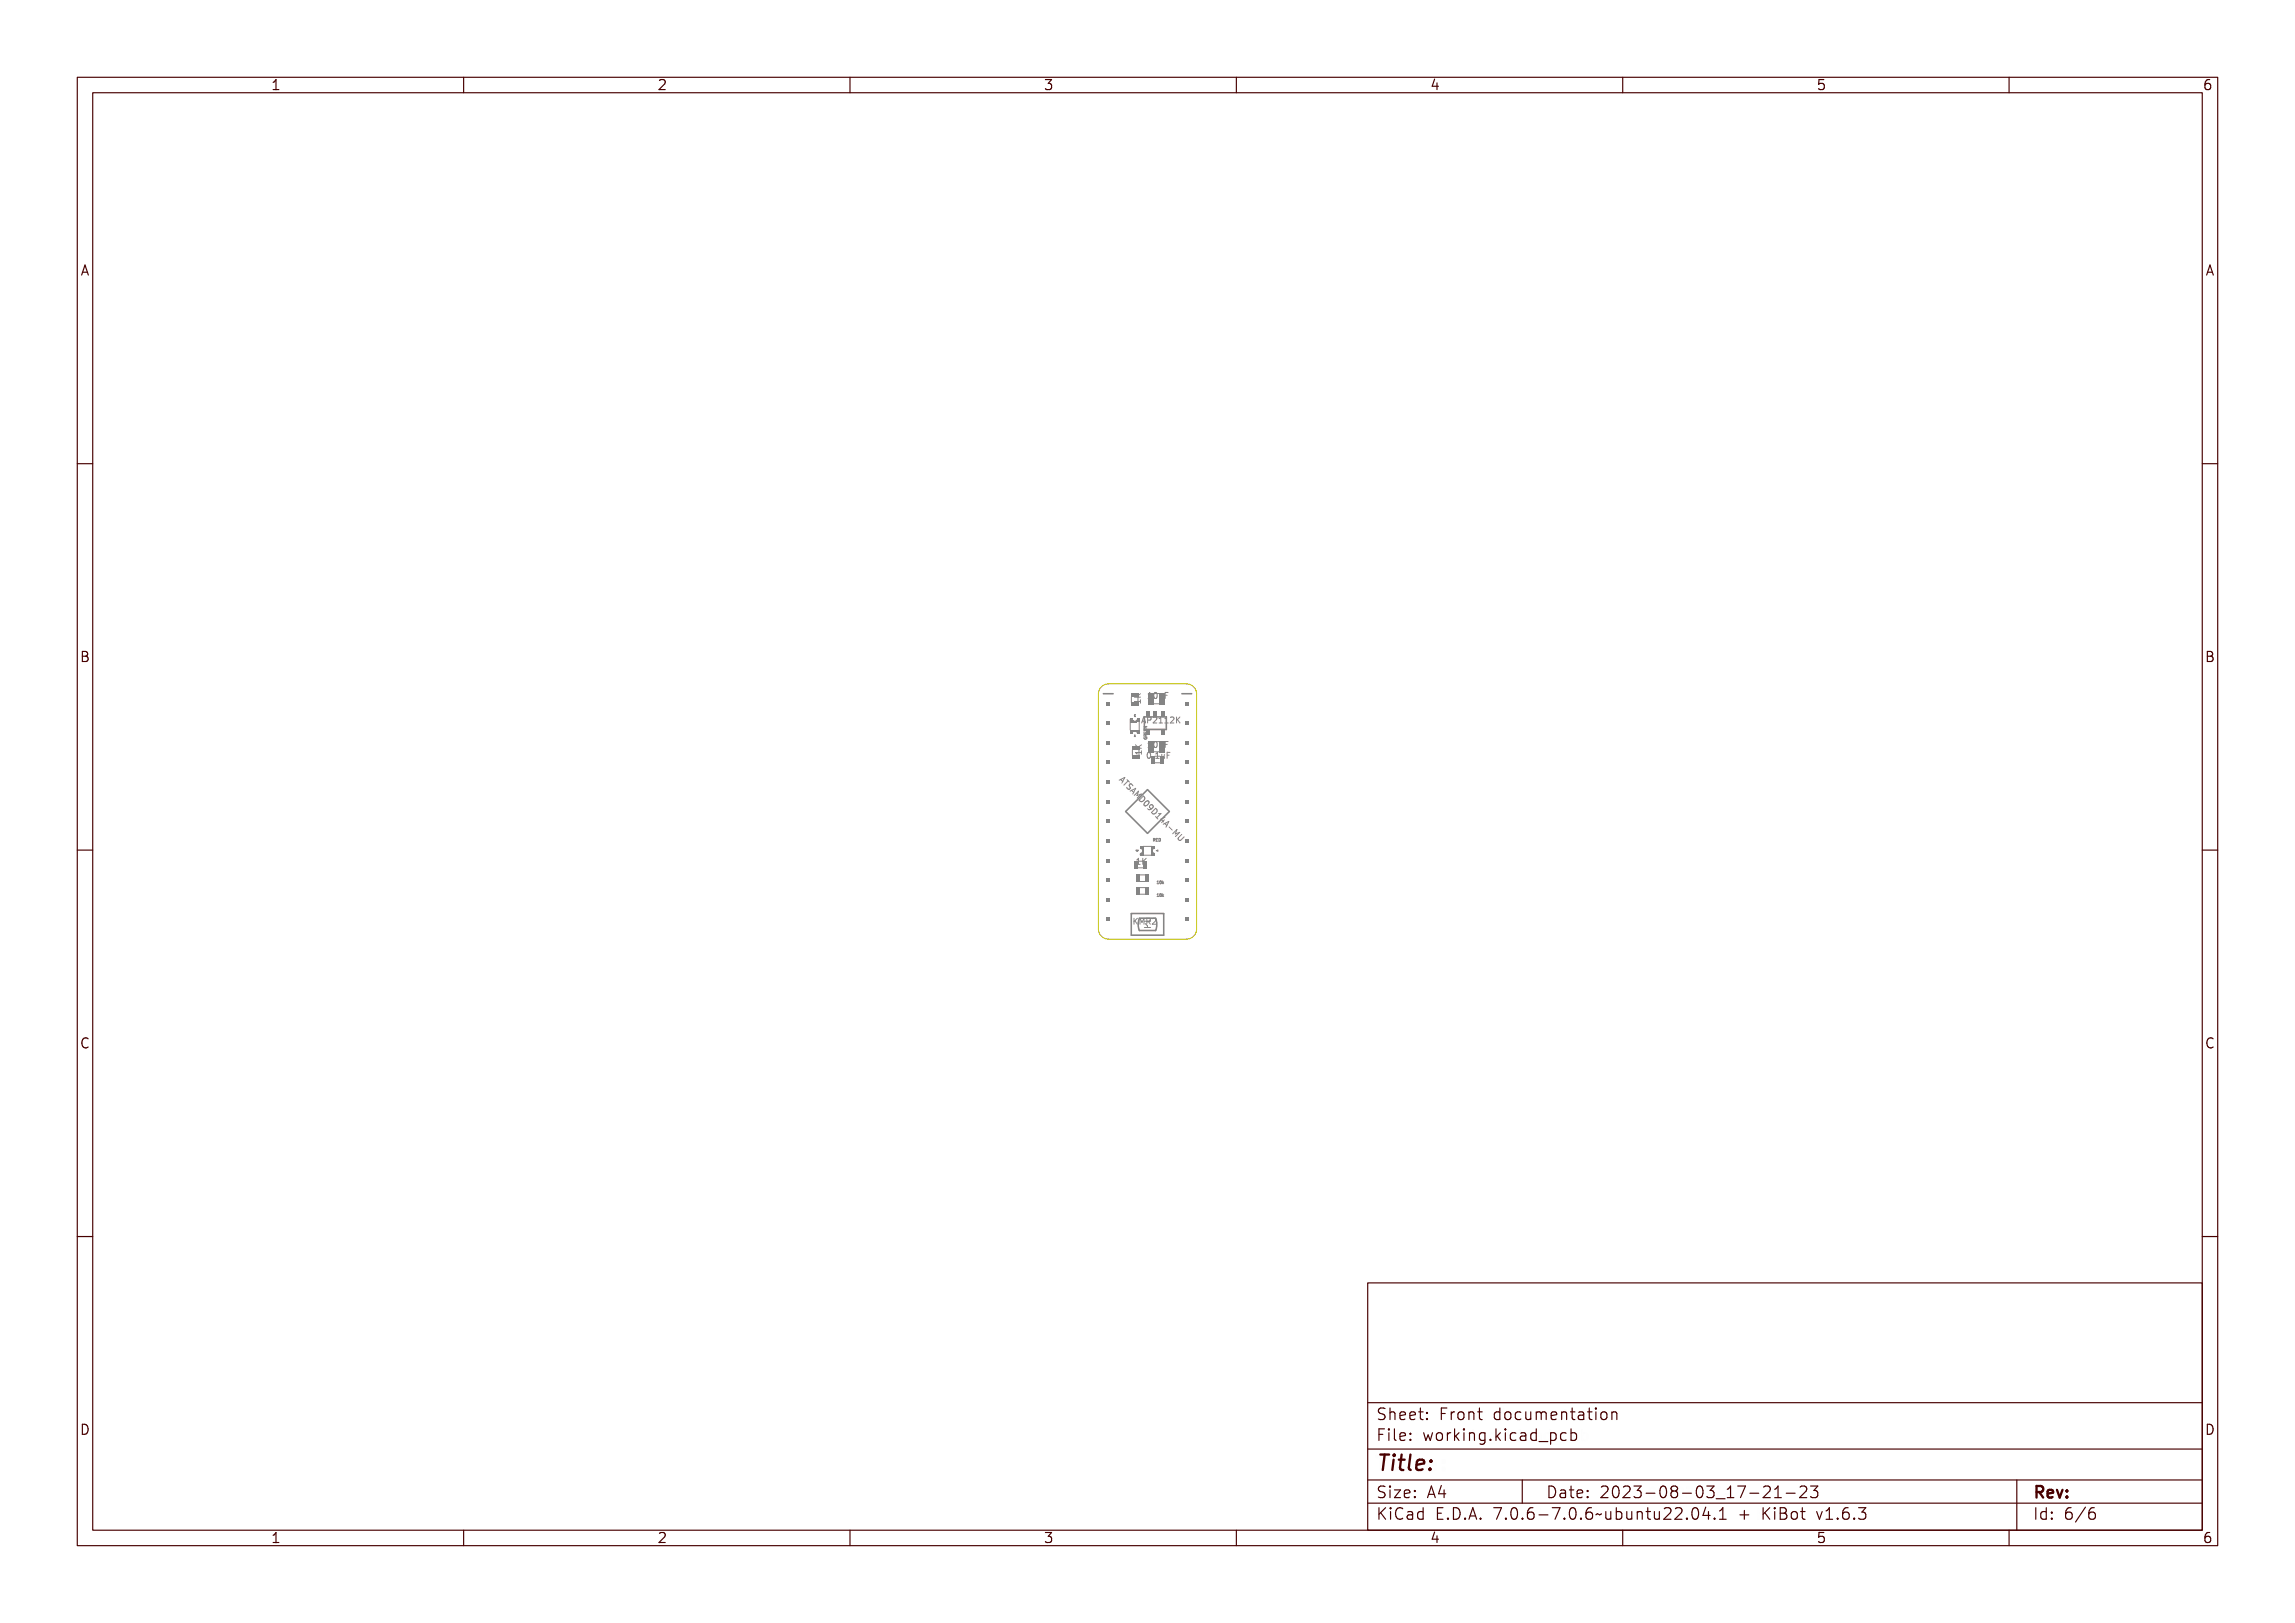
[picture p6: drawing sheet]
<svg xmlns="http://www.w3.org/2000/svg" width="297mm" height="210mm" viewBox="0 0 297 210" stroke-linecap="round" stroke-linejoin="round" font-family="sans-serif">
<defs><g id="words">
<text font-size="2.7" fill="#480000" x="178" y="190.3">Title:</text>
<g font-size="2" fill="#480000">
<text x="178" y="183.7">Sheet: Front documentation</text>
<text x="178" y="186.5">File: working.kicad_pcb</text>
<text x="178" y="193.9">Size: A4</text>
<text x="178" y="196.6">KiCad E.D.A. 7.0.6-7.0.6~ubuntu22.04.1 + KiBot v1.6.3</text>
<text x="200" y="193.9">Date: 2023-08-03_17-21-23</text>
<text x="263" y="196.6">Id: 6/6</text>
<text x="263" y="193.9">Rev:</text>
</g>
<g font-size="1.7" fill="#480000">
<text x="35" y="11.7">1</text>
<text x="85" y="11.7">2</text>
<text x="135" y="11.7">3</text>
<text x="185" y="11.7">4</text>
<text x="235" y="11.7">5</text>
<text x="285" y="11.7">6</text>
<text x="10.5" y="35.7">A</text>
<text x="285.5" y="35.7">A</text>
<text x="10.5" y="85.6">B</text>
<text x="285.5" y="85.6">B</text>
<text x="10.5" y="135.7">C</text>
<text x="285.5" y="135.7">C</text>
<text x="10.5" y="185.6">D</text>
<text x="285.5" y="185.6">D</text>
<text x="35" y="199.7">1</text>
<text x="85" y="199.7">2</text>
<text x="135" y="199.7">3</text>
<text x="185" y="199.7">4</text>
<text x="235" y="199.7">5</text>
<text x="285" y="199.7">6</text>
</g>
<g font-size="1" fill="#848484">
<text x="148.5" y="93.6">AP2112K</text>
<text x="148.8" y="90.4">10uF</text>
<text x="144.7" y="100.9" transform="rotate(45 144.7 100.9)">ATSAMD09D14A-MU</text>
<text x="147.7" y="97.8" transform="rotate(-90 147.7 97.8)">1K</text>
<text x="148.4" y="98.2">0.1uF</text>
<text x="148.8" y="96.8">10uF</text>
<text x="147.3" y="111.9">1K</text>
<text x="147.3" y="119.6">KMR2</text>
</g>
<g font-size=".5" fill="#848484">
<text x="148.4" y="95.7" transform="rotate(-90 148.4 95.7)">GREEN</text>
<text x="149.4" y="108.9">RED</text>
<text x="149.6" y="116.1">10k</text>
<text x="149.6" y="114.4">10k</text>
</g>
<g font-size=".3" fill="#848484">
<text x="146.8" y="92.8">C</text>
<text x="146.8" y="95.4">A</text>
</g>
</g></defs>
<g fill="none" stroke="#848484" stroke-width=".13">
<path d="M146.8 90.2h.8M146.8 89.8l.5 .4M146.9 90.8h.6v-.2h.1v.4h-.1v-.1h-.5v.1h-.1zM146.9 89.9l.3 .3 .4-.3v.1l-.4 .3 .4 .1v.1h-.7v-.1h.3l-.3-.4zM147.6 90.5v.5M147.6 90.8h-.8l.2 .2M147.6 89.8l-.5 .3M147.7 93.5l.3-.7 .3 .7M147.8 93.3h.4M148 94h.4l-.4 .2M148.1 94.9v.1h.1v-.1l.1 .1h.1v-.1v.2h-.3zM148.1 94.6v.2h.1v-.2l.1 .2h.1v-.2v.2h-.3z"/>
<path d="M148.1 94.3h.3l-.3 .2h.3h-.3l.3-.2zM148.1 95.5a.12 .12 0 0 0 .1 .2 .14 .14 0 0 0 .2-.2l-.1 .1v-.1h.1a.17 .17 0 0 1-.1 .2 .17 .17 0 0 1-.2-.2zM148.1 95.2l.2 .1 .1-.2-.1 .2 .1 .1h-.3zM148.1 95.2h.1v.2h-.1zM148.6 97.5a.22 .22 0 0 1 .3 0l.1 .3a.31 .31 0 0 1-.3 .4 .45 .45 0 0 1-.1-.7zM148.7 97.5a.31 .31 0 0 1 .2 .3 .31 .31 0 0 1-.2 .3l-.1-.3zM148.8 92.8h.1l.2 .8h-.1v-.2h-.3l-.1 .2h-.1zM148.8 92.9l.1 .4h-.2zM148.9 96h.3v.7h.2v.1h-.5v-.1h.2v-.6h-.2zM148.9 89.7l.3-.1v.7h.2v.1h-.5v-.1h.2v-.6l-.2 .1zM149.2 92.8h.3a.25 .25 0 0 1 .2 .3 .25 .25 0 0 1-.4 .2v.3h-.1zM149.3 98h.1v.2h-.1z"/>
<path d="M149.3 92.9h.2a.14 .14 0 0 1 .1 .2 .14 .14 0 0 1-.1 .1h-.2zM149.6 96.1a.22 .22 0 0 1 .3 0l.1 .3a.31 .31 0 0 1-.3 .4 .45 .45 0 0 1-.1-.7zM149.6 89.7a.22 .22 0 0 1 .3 0l.1 .3a.31 .31 0 0 1-.3 .4 .45 .45 0 0 1-.1-.7zM149.7 96.1a.31 .31 0 0 1 .2 .3 .31 .31 0 0 1-.2 .3l-.1-.3zM149.7 89.7a.31 .31 0 0 1 .2 .3 .31 .31 0 0 1-.2 .3l-.1-.3zM149.8 97.4h.3v.7h.1v.1h-.4v-.1h.2v-.6h-.2zM149.8 92.9a.27 .27 0 0 1 .5 0 .27 .27 0 0 1-.2 .4l-.2 .2h.4v.1h-.5l.3-.4a.19 .19 0 0 0 0-.3 .19 .19 0 0 0-.3 .1zM150.1 96.2h.1v.4l.2 .1 .1-.1v-.4h.1v.6l-.1-.1a.18 .18 0 0 1-.2 .1 .18 .18 0 0 1-.2-.3zM150.1 89.8h.1v.5h.2l.1-.1v-.4h.1v.6l-.1-.1a.18 .18 0 0 1-.2 .1 .18 .18 0 0 1-.2-.2zM150.4 97.6h.1v.4l.1 .1 .1-.1v-.4h.1v.6l-.1-.1a.18 .18 0 0 1-.2 .1 .18 .18 0 0 1-.1-.3zM150.5 92.9l.3-.1v.7h.1v.1h-.4v-.1h.2v-.6l-.2 .1zM150.8 96h.4v.1h-.3v.2h.3v.1h-.3v.4h-.1z"/>
<path d="M150.8 89.6h.4v.1h-.3v.3h.3h-.3v.4h-.1zM151 97.4h.5v.1h-.4v.2h.4v.1h-.4v.4h-.1zM151.1 92.9l.3-.1v.7h.2v.1h-.5v-.1h.2v-.6l-.2 .1zM151.7 92.9a.27 .27 0 0 1 .4 0 .27 .27 0 0 1-.1 .4l-.2 .2h.4v.1h-.5l.3-.4a.18 .18 0 0 0 0-.3 .18 .18 0 0 0-.3 .1zM152.3 92.8h.1v.4l.3-.4h.2l-.3 .3 .3 .5h-.2l-.2-.4-.1 .4h-.1zM144.8 100.9l.7-.3-.3 .7h-.1l.1-.2-.2-.2-.2 .1zM145.1 100.9l.3-.2-.2 .3zM145.7 100.8l.4 .4v.1l-.2-.2-.5 .5v-.1l.4-.4-.1-.2zM146.1 101.5a.23 .23 0 0 1 .2-.1 .23 .23 0 0 1 .1 .3 .15 .15 0 0 0-.2-.2 .15 .15 0 0 0 0 .2 .23 .23 0 0 1-.2 .4 .23 .23 0 0 1-.2-.3 .19 .19 0 0 0 .1 .2 .19 .19 0 0 0 .2-.1 .19 .19 0 0 0-.1-.2zM146.1 102.2l.7-.3 .1 .1-.4 .7-.1-.1 .1-.2-.2-.2-.2 .1zM146.4 102.2l.4-.2-.2 .3zM146.8 118.8v.8"/>
<path d="M146.9 119.1l.3 .5M147 103.2l.5-.6a.39 .39 0 0 1 .1 .6 .39 .39 0 0 1-.6 0zM147 110l.1 .1 .2-.1M147 110h.1M147.1 110h-.1M147.1 102.2l.1 .1-.2 .3 .4-.1-.5 .6-.1-.1 .5-.5-.4 .2 .2-.4-.5 .5-.1-.1zM147.1 110l.1 .1 .1-.1a.11 .11 0 0 1-.1 .2 .11 .11 0 0 1-.1-.2zM147.1 103.2l.4-.4a.29 .29 0 0 1 0 .4 .29 .29 0 0 1-.4 0zM147.2 118.8l-.4 .5M147.2 110h.1M147.3 110h.1M147.4 118.9h.1v.3l.3-.3h.1l-.3 .3 .3 .4h-.1l-.3-.4v.4h-.1z"/>
<path d="M147.5 114.9h.7M147.5 115.7h.7M147.7 103.3a.31 .31 0 0 1 .4-.1 .44 .44 0 0 1-.1 .5 .44 .44 0 0 1-.4 .1 .31 .31 0 0 1 .1-.5zM147.8 103.4l.2-.1a.31 .31 0 0 1 0 .3 .31 .31 0 0 1-.4 .1zM147.9 118.9h.2l.1 .3 .1-.3h.2v.7h-.1v-.7l-.1 .4h-.1l-.2-.4v.7h-.1zM148.2 103.7l.3-.1a.37 .37 0 0 1 0 .6 .37 .37 0 0 1-.6-.1l.1-.1a.22 .22 0 0 0 .2 .2 .22 .22 0 0 0 .2-.1 .22 .22 0 0 1-.2-.2 .22 .22 0 0 1 0-.2zM148.3 104.5l.5-.5a.39 .39 0 0 1 .1 .6 .39 .39 0 0 1-.6-.1zM148.4 104.5l.5-.4a.29 .29 0 0 1 0 .4 .29 .29 0 0 1-.5 0zM148.6 118.9h.2a.21 .21 0 0 1 .3 .1 .21 .21 0 0 1-.2 .3l.2 .3h-.1l-.2-.3h-.1v.3h-.1zM148.7 118.9h.1a.14 .14 0 0 1 .2 .2 .14 .14 0 0 1-.2 .1h-.1zM149.2 118.9a.27 .27 0 0 1 .5 .1 .27 .27 0 0 1-.2 .4l-.2 .1h.4v.1h-.5l.3-.4a.19 .19 0 0 0 0-.2 .19 .19 0 0 0-.3 0zM149.2 104.5h.1l.2 .1-.5 .5 .2 .1-.1 .1-.3-.3 .1-.1 .1 .1 .4-.4z"/>
<path d="M149.3 105.2l.6-.2 .1 .1-.3 .4-.2 .2-.1-.1 .1-.2zM149.4 108.5h.2v.2l.1 .2-.2-.2-.1 .2zM149.4 105.2l.5-.1-.3 .3zM149.5 108.6h.1v.1h-.1zM149.6 105.8l.7-.4 .1 .1-.4 .7-.1-.1 .1-.2-.1-.2-.2 .1zM149.7 110.1l.2-.1v.2zM149.7 110.1h.1zM149.7 115.7h.1l.1 .4h-.2l.1-.4zM149.7 114.1l.1-.1 .1 .4h-.2l.1-.3zM149.7 108.5h.2l-.1 .1v.1h.1h-.1v.1l.2 .1h-.3zM149.8 110v.1M149.9 110l-.3 .1h.3"/>
<path d="M149.9 105.7l.4-.2-.2 .4zM150 108.5a.18 .18 0 0 1 .2 .2 .18 .18 0 0 1-.2 .2zM150 115.7a.16 .16 0 0 1 .2 .2 .16 .16 0 0 1-.2 .1zM150 114.1a.16 .16 0 0 1 .2 .1 .16 .16 0 0 1-.2 .2zM150.1 115.7v.1v.2zM150.1 114.1v.1v.2zM150.1 108.6a.14 .14 0 0 1 .1 .1 .14 .14 0 0 1-.1 .1zM150.3 115.7v.2l.2-.1-.1 .1 .1 .2-.1-.2-.1 .2zM150.3 114v.2l.2-.1-.1 .1 .1 .2-.1-.1-.1 .1zM150.4 106.1l.2 .2h-.1l-.2-.1zM151 106.1l.1 .1-.2 .4 .4-.2 .1 .1-.5 .5h-.1l.5-.5-.4 .2v-.1l.1-.3-.4 .4h-.1zM151.2 106.9l.3-.3 .1 .1-.4 .3a.15 .15 0 0 0 0 .3 .14 .14 0 0 0 .2-.1l.4-.3-.3 .4a.25 .25 0 0 1-.4 0 .25 .25 0 0 1 .1-.4z"/>
<path d="M151.8 107.9l.5-.6-.2 .6 .6-.2-.6 .6M152.9 108l-.4 .4v.2l.1 .1h.2l.4-.4"/>
<circle cx="148.7" cy="97.8" r=".07"/>
<circle cx="149.7" cy="96.4" r=".07"/>
<circle cx="149.7" cy="90" r=".07"/>
<circle cx="147.9" cy="103.5" r=".07"/>
<circle cx="148.4" cy="103.8" r=".17"/>
<circle cx="150.1" cy="115.9" r=".03"/>
<circle cx="150.1" cy="114.2" r=".03"/>
</g>
<g fill="#848484">
<path d="M147 114.8h.5v1h-.5z" fill-rule="evenodd"/>
<path d="M148.2 114.8h.5v1h-.5z" fill-rule="evenodd"/>
</g>
<path d="M146.4 90.2v.7M147.3 90.2v.7" fill="none" stroke="#848484" stroke-width=".13"/>
<g fill="#848484">
<path d="M146.4 90.9h.9v.5h-.9z" fill-rule="evenodd"/>
<path d="M146.4 89.7h.9v.5h-.9z" fill-rule="evenodd"/>
</g>
<path d="M147.5 113.2h.7M147.5 114.1h.7" fill="none" stroke="#848484" stroke-width=".13"/>
<g fill="#848484">
<path d="M147 113.2h.5v.9h-.5z" fill-rule="evenodd"/>
<path d="M148.2 113.2h.5v.9h-.5z" fill-rule="evenodd"/>
</g>
<path d="M142.8 89.8h1.3" fill="none" stroke="#848484" stroke-width=".2"/>
<g fill="#848484">
<path d="M143.2 90.8h.5v.5h-.5z" fill-rule="evenodd"/>
<path d="M143.2 93.3h.5v.5h-.5z" fill-rule="evenodd"/>
<path d="M143.2 95.9h.5v.5h-.5z" fill-rule="evenodd"/>
<path d="M143.2 98.4h.5v.5h-.5z" fill-rule="evenodd"/>
<path d="M143.2 100.9h.5v.5h-.5z" fill-rule="evenodd"/>
<path d="M143.2 103.5h.5v.5h-.5z" fill-rule="evenodd"/>
<path d="M143.2 106h.5v.5h-.5z" fill-rule="evenodd"/>
<path d="M143.2 108.6h.5v.5h-.5z" fill-rule="evenodd"/>
<path d="M143.2 111.1h.5v.5h-.5z" fill-rule="evenodd"/>
<path d="M143.2 113.6h.5v.5h-.5z" fill-rule="evenodd"/>
<path d="M143.2 116.2h.5v.5h-.5z" fill-rule="evenodd"/>
<path d="M143.2 118.7h.5v.5h-.5z" fill-rule="evenodd"/>
</g>
<path d="M145.7 105l2.8-2.8 2.8 2.8-2.8 2.8z" fill="none" stroke="#848484" stroke-width=".2"/>
<g fill="#848484">
<path d="M150 95.9h.7v1.4h-.7z" fill-rule="evenodd"/>
<path d="M148.5 95.9h.8v1.4h-.8z" fill-rule="evenodd"/>
</g>
<path d="M149.4 98.7h.7" fill="none" stroke="#848484" stroke-width=".13"/>
<g fill="#848484">
<path d="M150.1 97.8h.5v1h-.5z" fill-rule="evenodd"/>
<path d="M148.9 97.8h.5v1h-.5z" fill-rule="evenodd"/>
</g>
<path d="M148.1 92.8h2.8v1.6h-2.8z" fill="none" stroke="#848484" stroke-width=".2"/>
<g fill="#848484">
<path d="M150.2 94.4h.5v.7h-.5z" fill-rule="evenodd"/>
<path d="M150.2 92.1h.5v.6h-.5z" fill-rule="evenodd"/>
<path d="M149.3 92.1h.5v.6h-.5z" fill-rule="evenodd"/>
<path d="M148.3 94.4h.5v.7h-.5z" fill-rule="evenodd"/>
<path d="M148.3 92.1h.5v.6h-.5z" fill-rule="evenodd"/>
</g>
<path d="M146.5 97v.7" fill="none" stroke="#848484" stroke-width=".13"/>
<g fill="#848484">
<path d="M146.5 97.7h.9v.5h-.9z" fill-rule="evenodd"/>
<path d="M146.5 96.6h.9v.5h-.9z" fill-rule="evenodd"/>
</g>
<g fill="none" stroke="#848484" stroke-width=".13">
<path d="M146.3 93v1.5M146.5 94.9a.35 .35 0 0 1 .4-.3 .35 .35 0 0 1 .3 .3M146.5 93a.35 .35 0 0 0 .4 .3 .35 .35 0 0 0 .3-.3M147.4 93.4v1.1"/>
<circle cx="146.4" cy="93.1" r=".1"/>
</g>
<g fill="#848484">
<path d="M146.2 93h.4h-.4z" fill-rule="evenodd"/>
<path d="M146.2 94.5h.4v.5h-.4z" fill-rule="evenodd"/>
<path d="M146.2 93.2h.4v.3h-.4z" fill-rule="evenodd"/>
<path d="M146.5 93.2h.2v.3h-.2z" fill-rule="evenodd"/>
<path d="M146.5 94.5h.2v.2h-.2z" fill-rule="evenodd"/>
<path d="M146.6 93.3h.5v.2h-.5z" fill-rule="evenodd"/>
<path d="M146.6 94.5h.5v.1h-.5z" fill-rule="evenodd"/>
<path d="M147 93.2h.2v.3h-.2z" fill-rule="evenodd"/>
<path d="M147 94.5h.2v.2h-.2z" fill-rule="evenodd"/>
<path d="M147.1 93h.4v.5h-.4z" fill-rule="evenodd"/>
<path d="M147.1 94.5h.4v.5h-.4z" fill-rule="evenodd"/>
</g>
<g fill="none" stroke="#848484" stroke-width=".13">
<path d="M147.6 109.7a.35 .35 0 0 1 .3 .4 .35 .35 0 0 1-.3 .3M147.6 110.7h1.4M148 109.5h1M149.4 109.7a.35 .35 0 0 0-.3 .4 .35 .35 0 0 0 .3 .3"/>
<circle cx="147.7" cy="110.5" r=".1"/>
</g>
<g fill="#848484">
<path d="M147.5 110.4h.1v.3h-.1z" fill-rule="evenodd"/>
<path d="M149 110.4h.5v.3h-.5z" fill-rule="evenodd"/>
<path d="M147.7 110.4h.3v.3h-.3z" fill-rule="evenodd"/>
<path d="M147.8 110.3h.2v.1h-.2z" fill-rule="evenodd"/>
<path d="M149 110.3h.3v.1h-.3z" fill-rule="evenodd"/>
<path d="M147.8 109.9h.2v.4h-.2z" fill-rule="evenodd"/>
<path d="M149 109.9h.2v.4h-.2z" fill-rule="evenodd"/>
<path d="M147.8 109.8h.2v.1h-.2z" fill-rule="evenodd"/>
<path d="M149 109.8h.3v.1h-.3z" fill-rule="evenodd"/>
<path d="M147.5 109.5h.5v.3h-.5z" fill-rule="evenodd"/>
<path d="M149 109.5h.5v.3h-.5z" fill-rule="evenodd"/>
</g>
<path d="M149.3 91.1h.7" fill="none" stroke="#848484" stroke-width=".13"/>
<g fill="#848484">
<path d="M150 89.7h.7v1.4h-.7z" fill-rule="evenodd"/>
<path d="M148.5 89.7h.8v1.4h-.8z" fill-rule="evenodd"/>
</g>
<path d="M147.3 112.3h.7" fill="none" stroke="#848484" stroke-width=".13"/>
<g fill="#848484">
<path d="M148 111.4h.5v.9h-.5z" fill-rule="evenodd"/>
<path d="M146.8 111.4h.5v.9h-.5z" fill-rule="evenodd"/>
</g>
<path d="M152.9 89.8h1.3M146.4 118.2h4.2v2.8h-4.2zM147.5 118.8h2.1a2.09 2.09 0 0 1 0 1.6h-2.1a2.09 2.09 0 0 1 0-1.6z" fill="none" stroke="#848484" stroke-width=".2"/>
<path d="M148.5 119.8v.2M148.1 120h.8" fill="none" stroke="#848484" stroke-width=".13"/>
<g fill="#848484">
<path d="M153.3 90.8h.5v.5h-.5z" fill-rule="evenodd"/>
<path d="M153.3 93.3h.5v.5h-.5z" fill-rule="evenodd"/>
<path d="M153.3 95.9h.5v.5h-.5z" fill-rule="evenodd"/>
<path d="M153.3 98.4h.5v.5h-.5z" fill-rule="evenodd"/>
<path d="M153.3 100.9h.5v.5h-.5z" fill-rule="evenodd"/>
<path d="M153.3 103.5h.5v.5h-.5z" fill-rule="evenodd"/>
<path d="M153.3 106h.5v.5h-.5z" fill-rule="evenodd"/>
<path d="M153.3 108.6h.5v.5h-.5z" fill-rule="evenodd"/>
<path d="M153.3 111.1h.5v.5h-.5z" fill-rule="evenodd"/>
<path d="M153.3 113.6h.5v.5h-.5z" fill-rule="evenodd"/>
<path d="M153.3 116.2h.5v.5h-.5z" fill-rule="evenodd"/>
<path d="M153.3 118.7h.5v.5h-.5z" fill-rule="evenodd"/>
</g>
<path d="M142.7 88.7l.7-.2h10.2a1.27 1.27 0 0 1 1.3 1.3v30.4a1.27 1.27 0 0 1-1.3 1.3h-10.2a1.27 1.27 0 0 1-1.2-1.3v-30.4v-.4z" fill="none" stroke="#c2c200" stroke-width=".13"/>
<g fill="none" stroke="#480000" stroke-width=".15">
<path d="M10 10h277v190h-277zM12 12h273v186h-273zM60 10v2M110 10v2M160 10v2M210 10v2M260 10v2M10 60h2M285 60h2M10 110h2M285 110h2M10 160h2"/>
<path d="M285 160h2M177 166h108v32h-108zM60 198v2M110 198v2M160 198v2M177 181.5h108M177 187.5h108M177 191.5h108M177 194.5h108M178.1 195.2h.2v.6l.6-.6h.3l-.6 .6 .6 .8h-.2l-.5-.7-.2 .2v.5h-.2zM178.2 185h.9v.2h-.7v.4h.6v.2h-.6v.7h-.2zM178.3 182.4l.5-.1h.2v.2a.34 .34 0 0 0-.4-.1 .34 .34 0 0 0-.2 .4 .62 .62 0 0 1 .6 .7 .71 .71 0 0 1-.8 .2v-.2a.4 .4 0 0 0 .4 .1 .4 .4 0 0 0 .3-.3l-.4-.2a.4 .4 0 0 1-.3-.3 .4 .4 0 0 1 .1-.4z"/>
<path d="M178.3 192.5l.5-.1h.2v.2a.34 .34 0 0 0-.4-.1 .34 .34 0 0 0-.2 .4 .62 .62 0 0 1 .6 .7 .71 .71 0 0 1-.8 .2v-.2a.4 .4 0 0 0 .4 .1 .4 .4 0 0 0 .3-.3l-.4-.2a.4 .4 0 0 1-.3-.3 .4 .4 0 0 1 .1-.4zM179.4 182.2h.2v.6a.35 .35 0 0 1 .4-.1 .35 .35 0 0 1 .2 .4v.6h-.2v-.8l-.2-.1a.28 .28 0 0 0-.2 .3v.6h-.2zM179.5 185.4h.4v.9h.4v.2h-.9v-.2h.3v-.8h-.2zM179.5 192.8h.4v.9h.4v.1h-.9v-.1h.3v-.8h-.2zM179.5 195.6h.4v.9h.4v.1h-.9v-.1h.3v-.8h-.2zM179.7 184.9h.2v.3h-.2zM179.7 192.3h.2v.3h-.2zM179.7 195.1h.2v.3h-.2zM180.6 184.9h.4v1.3l.1 .1h.3v.2a.4 .4 0 0 1-.5-.4v-1h-.3zM180.6 192.8h.8v.1l-.6 .8h.6v.1h-.8v-.1l.6-.8h-.6zM180.7 182.8a.49 .49 0 0 1 .6-.1 .49 .49 0 0 1 .2 .5h-.8a.42 .42 0 0 0 .3 .4 .42 .42 0 0 0 .4-.1v.2a.6 .6 0 0 1-.8-.1 .6 .6 0 0 1 .1-.8zM180.7 195.4l.3-.2h.2h.3v.2a.43 .43 0 0 0-.6 0 .43 .43 0 0 0-.2 .5 .43 .43 0 0 0 .2 .5 .43 .43 0 0 0 .6 0v.2a.62 .62 0 0 1-.7 0 .62 .62 0 0 1-.3-.7z"/>
<path d="M180.8 182.9l.2-.1a.27 .27 0 0 1 .3 .3h-.6zM181.8 195.6a.5 .5 0 0 1 .6-.1 .5 .5 0 0 1 .2 .5v.6h-.1v-.1a.38 .38 0 0 1-.5 .2 .38 .38 0 0 1-.2-.5 .38 .38 0 0 1 .4-.2h.3a.35 .35 0 0 0-.3-.4 .35 .35 0 0 0-.4 .2zM181.9 182.8a.49 .49 0 0 1 .6-.1 .49 .49 0 0 1 .2 .5h-.8a.42 .42 0 0 0 .3 .4 .42 .42 0 0 0 .5-.1v.2a.6 .6 0 0 1-.9-.1 .6 .6 0 0 1 .1-.8zM181.9 185.5a.49 .49 0 0 1 .6-.1 .49 .49 0 0 1 .2 .5h-.8a.42 .42 0 0 0 .3 .4 .42 .42 0 0 0 .5-.1v.2a.6 .6 0 0 1-.9-.1 .6 .6 0 0 1 .1-.8zM181.9 192.9a.49 .49 0 0 1 .6-.1 .49 .49 0 0 1 .2 .5h-.8a.42 .42 0 0 0 .3 .4 .42 .42 0 0 0 .5-.1v.2a.6 .6 0 0 1-.9-.1 .6 .6 0 0 1 .1-.8zM182 196.2l.5-.1a.31 .31 0 0 1-.2 .4 .31 .31 0 0 1-.4-.1zM182 182.9l.2-.1a.27 .27 0 0 1 .3 .3h-.6zM182 185.6l.2-.1a.27 .27 0 0 1 .3 .3h-.6zM182 193l.2-.1a.27 .27 0 0 1 .3 .3h-.6zM183 195.7l.4-.2 .2 .2v-.6h.2v1.5h-.2v-.1a.42 .42 0 0 1-.5 .1 .42 .42 0 0 1-.2-.5zM183.2 195.8a.23 .23 0 0 1 .4 0v.3a.33 .33 0 0 1-.2 .4 .48 .48 0 0 1-.2-.7zM183.2 182.3h.2v.4h.4v.1h-.4v.7l.1 .1h.3v.1a.41 .41 0 0 1-.6-.3v-.6h-.3v-.1h.3z"/>
<path d="M183.3 185.4h.2v.3h-.2zM183.3 186.2h.2v.3h-.2zM183.3 192.8h.2v.3h-.2zM183.3 193.6h.2v.2h-.2zM184.5 182.7h.2v.3h-.2zM184.5 183.5h.2v.2h-.2zM185.2 185.4h.2l.2 .8 .1-.5h.2l.2 .5 .1-.8h.2l-.2 1.1h-.2l-.2-.7-.2 .7h-.1zM185.4 195.2h.9v.2h-.7v.4h.6v.2h-.6v.5h.7v.1h-.9zM185.7 192.4h.2l.5 1.4h-.2l-.1-.3h-.5l-.1 .3h-.2zM185.8 192.6l.2 .7h-.4zM186.6 182.3h.9v.2h-.7v.4h.6v.2h-.6v.6h-.2zM186.7 185.5a.56 .56 0 0 1 .8 .2 .56 .56 0 0 1-.3 .7 .57 .57 0 0 1-.6-.2 .57 .57 0 0 1 .1-.7z"/>
<path d="M186.8 185.6a.26 .26 0 0 1 .3-.1 .26 .26 0 0 1 .2 .2v.2a.33 .33 0 0 1-.3 .4l-.2-.2zM186.9 196.4h.2v.2h-.2zM187.1 192.4h.2v.9h.2v.2h-.2v.3h-.2v-.3h-.6v-.2zM187.1 192.6v.7h-.4zM187.8 195.2a.76 .76 0 0 1 .9 .7 .76 .76 0 0 1-.9 .7zM188 195.4a.5 .5 0 0 1 .5 .2 .5 .5 0 0 1 0 .5 .39 .39 0 0 1-.5 .4zM188 182.7h.2v.2a.41 .41 0 0 1 .6-.2v.2a.37 .37 0 0 0-.5-.1 .37 .37 0 0 0-.1 .4v.5h-.2zM188 185.4h.2v.2a.41 .41 0 0 1 .6-.2v.2a.37 .37 0 0 0-.5-.1 .37 .37 0 0 0-.1 .4v.6h-.2zM189.1 184.9h.1v.9l.5-.4h.2l-.4 .4 .5 .7h-.2l-.4-.6-.2 .1v.5h-.1zM189.1 182.8a.56 .56 0 0 1 .8 .2 .56 .56 0 0 1-.3 .7 .57 .57 0 0 1-.6-.2 .57 .57 0 0 1 .1-.7zM189.2 182.9a.26 .26 0 0 1 .3-.1 .26 .26 0 0 1 .2 .2v.2a.33 .33 0 0 1-.3 .4l-.2-.2zM189.3 196.4h.3v.2h-.3z"/>
<path d="M190.2 182.7h.2v.1a.35 .35 0 0 1 .4-.1 .35 .35 0 0 1 .3 .4v.6h-.2v-.8l-.2-.1a.28 .28 0 0 0-.3 .3v.6h-.2zM190.3 185.4h.4v.9h.4v.2h-.9v-.2h.4v-.8h-.3zM190.5 195.2h.3l.4 1.4h-.2l-.1-.3h-.5l-.1 .3h-.2zM190.6 184.9h.1v.3h-.1zM190.6 195.4l.2 .7h-.4zM191.4 185.4h.2v.1a.35 .35 0 0 1 .4-.1 .35 .35 0 0 1 .3 .4v.7h-.2v-.9l-.2-.1a.28 .28 0 0 0-.3 .3v.7h-.2zM191.7 182.3h.1v.4h.4v.1h-.4v.7l.1 .1h.3v.1a.41 .41 0 0 1-.5-.3v-.6h-.3v-.1h.3zM191.7 196.4h.3v.2h-.3zM192.7 185.5l.3-.2 .3 .2v-.1h.2v1a.53 .53 0 0 1-.8 .4v-.2a.36 .36 0 0 0 .4 .1 .36 .36 0 0 0 .2-.4l-.2 .1a.51 .51 0 0 1-.5-.2 .51 .51 0 0 1 0-.5zM192.8 185.6a.25 .25 0 0 1 .3-.1 .25 .25 0 0 1 .2 .2v.2a.32 .32 0 0 1-.3 .4 .47 .47 0 0 1-.2-.7zM193.8 195.2h.9l-.5 1.4h-.2l.5-1.2h-.7zM193.9 182.8l.3-.2 .3 .2v-.6h.2v1.5h-.2v-.1a.42 .42 0 0 1-.6 .1 .42 .42 0 0 1-.1-.5z"/>
<path d="M194.1 182.8a.42 .42 0 0 1 .4 .4 .42 .42 0 0 1-.3 .4 .48 .48 0 0 1-.1-.8zM194.1 186.2h.3v.3h-.3zM195.1 184.9h.2v.9l.4-.4h.3l-.5 .4 .5 .7h-.2l-.4-.6-.1 .1v.5h-.2zM195.1 182.8a.56 .56 0 0 1 .8 .2 .56 .56 0 0 1-.3 .7 .57 .57 0 0 1-.6-.2 .57 .57 0 0 1 .1-.7zM195.2 182.9a.26 .26 0 0 1 .3-.1 .26 .26 0 0 1 .2 .2v.2a.33 .33 0 0 1-.3 .4l-.2-.2zM195.3 196.4h.3v.2h-.3zM196.3 185.4h.5v.9h.3v.2h-.9v-.2h.4v-.8h-.3zM196.3 195.4a.45 .45 0 0 1 .5-.2 .45 .45 0 0 1 .3 .5v.2a.51 .51 0 0 1-.2 .6 .51 .51 0 0 1-.6 0l-.1-.6zM196.4 182.8l.5-.2 .2 .1v.2a.4 .4 0 0 0-.6 0 .4 .4 0 0 0 0 .6 .4 .4 0 0 0 .6 0v.2a.58 .58 0 0 1-.8-.1 .58 .58 0 0 1 .1-.8zM196.5 195.4a.39 .39 0 0 1 .4 .5v.2a.29 .29 0 0 1-.3 .4 .29 .29 0 0 1-.2-.4v-.5zM196.6 184.9h.2v.3h-.2zM197 191.5v3"/>
<path d="M197.4 182.7h.2v.8l.2 .1a.28 .28 0 0 0 .3-.3v-.6h.2v1h-.2v-.1a.35 .35 0 0 1-.4 .2 .35 .35 0 0 1-.3-.5zM197.6 185.5l.5-.2 .2 .1v.2a.4 .4 0 0 0-.6 0 .4 .4 0 0 0 0 .6 .4 .4 0 0 0 .6 0v.2a.58 .58 0 0 1-.8-.1 .58 .58 0 0 1 .1-.8zM197.7 196.4h.3v.2h-.3zM198.6 182.7h.1a.21 .21 0 0 1 .2-.1 .21 .21 0 0 1 .2 .2l.2-.2 .1 .1a1.27 1.27 0 0 1 .2 1h-.2v-.8l-.1-.1-.2 .1v.8h-.1v-.8l-.2-.1-.1 .1v.8h-.1zM198.7 185.4a.5 .5 0 0 1 .5-.1 .5 .5 0 0 1 .3 .5v.7h-.2v-.2a.38 .38 0 0 1-.5 .2 .38 .38 0 0 1-.2-.5 .38 .38 0 0 1 .5-.2h.2a.35 .35 0 0 0-.3-.4 .35 .35 0 0 0-.3 .2zM198.7 195.4l.3-.2h.2h.2v.2a.43 .43 0 0 0-.5 0 .43 .43 0 0 0-.1 .5 .44 .44 0 0 1 .6-.1 .44 .44 0 0 1 .1 .6 .47 .47 0 0 1-.6 .3 .47 .47 0 0 1-.3-.5v-.5zM198.8 186l.5-.1a.31 .31 0 0 1-.1 .4 .31 .31 0 0 1-.4-.1zM198.9 195.9a.3 .3 0 0 1 .4 .3 .3 .3 0 0 1-.4 .2l-.1-.2zM199.9 185.5l.3-.2 .3 .2v-.6h.2v1.6h-.2v-.2a.42 .42 0 0 1-.5 .1 .42 .42 0 0 1-.2-.5zM199.9 182.8a.49 .49 0 0 1 .6-.1 .49 .49 0 0 1 .2 .5h-.7a.42 .42 0 0 0 .2 .4 .42 .42 0 0 0 .5-.1v.2a.6 .6 0 0 1-.8-.1 .6 .6 0 0 1 0-.8zM200 196h.5v.2h-.5zM200 185.6a.23 .23 0 0 1 .4 0l.1 .3a.33 .33 0 0 1-.3 .4 .48 .48 0 0 1-.2-.7z"/>
<path d="M200.1 182.9l.2-.1a.27 .27 0 0 1 .3 .3h-.6zM200.1 192.4a.76 .76 0 0 1 1 .7 .76 .76 0 0 1-1 .7zM200.3 192.6a.5 .5 0 0 1 .5 .2 .5 .5 0 0 1 .1 .5 .39 .39 0 0 1-.6 .4zM200.9 186.8h1.2v.1h-1.2zM201 195.2h.9l-.5 1.4h-.2l.5-1.2h-.7zM201.1 182.7h.1v.1a.35 .35 0 0 1 .5-.1 .35 .35 0 0 1 .2 .4v.6h-.2v-.8l-.2-.1a.28 .28 0 0 0-.3 .3v.6h-.1zM201.4 192.8a.5 .5 0 0 1 .6-.1 .5 .5 0 0 1 .2 .5v.6h-.1v-.1a.38 .38 0 0 1-.5 .2 .38 .38 0 0 1-.2-.5 .38 .38 0 0 1 .4-.2h.3a.35 .35 0 0 0-.3-.4 .35 .35 0 0 0-.4 .2zM201.6 193.4l.5-.1a.31 .31 0 0 1-.2 .4 .31 .31 0 0 1-.4-.1zM202.2 185.4h.2v.1a.42 .42 0 0 1 .6-.1 .42 .42 0 0 1 .1 .5 .42 .42 0 0 1-.1 .5 .42 .42 0 0 1-.6-.1v.6h-.2zM202.5 182.3h.2v.4h.4v.1h-.4v.7l.1 .1h.3v.1a.41 .41 0 0 1-.6-.3v-.6h-.3v-.1h.3zM202.5 185.6a.24 .24 0 0 1 .3-.1 .24 .24 0 0 1 .1 .2l.1 .2a.32 .32 0 0 1-.3 .4 .48 .48 0 0 1-.2-.7zM202.5 196.4h.3v.2h-.3z"/>
<path d="M202.8 192.4h.2v.4h.4v.1h-.4v.7l.1 .1h.3v.1a.41 .41 0 0 1-.6-.3v-.6h-.3v-.1h.3zM203.5 182.7a.5 .5 0 0 1 .5-.1 .5 .5 0 0 1 .3 .5v.6h-.2v-.1a.38 .38 0 0 1-.5 .2 .38 .38 0 0 1-.2-.5 .38 .38 0 0 1 .5-.2h.2a.35 .35 0 0 0-.2-.4 .35 .35 0 0 0-.4 .2zM203.5 195.4a.45 .45 0 0 1 .6-.2 .45 .45 0 0 1 .2 .5v.2a.51 .51 0 0 1-.1 .6 .51 .51 0 0 1-.7 0l-.1-.6zM203.6 185.5l.5-.2 .2 .1v.2a.4 .4 0 0 0-.5 0 .4 .4 0 0 0 0 .6 .4 .4 0 0 0 .5 0v.2a.58 .58 0 0 1-.8-.1 .58 .58 0 0 1 .1-.8zM203.7 183.3l.4-.1a.31 .31 0 0 1-.1 .4 .31 .31 0 0 1-.4-.1zM203.7 195.4a.39 .39 0 0 1 .4 .5v.2a.29 .29 0 0 1-.2 .4 .29 .29 0 0 1-.3-.4v-.5zM203.9 192.9a.49 .49 0 0 1 .6-.1 .49 .49 0 0 1 .2 .5h-.8a.42 .42 0 0 0 .3 .4 .42 .42 0 0 0 .5-.1v.2a.6 .6 0 0 1-.9-.1 .6 .6 0 0 1 .1-.8zM204 193l.2-.1a.27 .27 0 0 1 .3 .3h-.6zM204.7 184.9h.1v.6a.41 .41 0 0 1 .6-.1 .41 .41 0 0 1 .2 .5 .42 .42 0 0 1-.2 .5 .42 .42 0 0 1-.6-.1v.2h-.1zM204.9 182.3h.2v.4h.4v.1h-.4v.7l.1 .1h.3v.1a.41 .41 0 0 1-.6-.3v-.6h-.3v-.1h.3zM204.9 185.6a.24 .24 0 0 1 .3-.1 .24 .24 0 0 1 .2 .2v.2a.32 .32 0 0 1-.3 .4 .48 .48 0 0 1-.2-.7zM204.9 196.4h.3v.2h-.3z"/>
<path d="M205.3 192.8h.2v.3h-.2zM205.3 193.6h.2v.2h-.2zM205.9 182.7h.5v.9h.3v.1h-.9v-.1h.4v-.8h-.3zM205.9 195.4l.3-.2h.2h.2v.2a.43 .43 0 0 0-.5 0 .43 .43 0 0 0-.1 .5 .44 .44 0 0 1 .6-.1 .44 .44 0 0 1 .1 .6 .47 .47 0 0 1-.5 .3 .47 .47 0 0 1-.4-.5v-.5zM206.1 195.9a.3 .3 0 0 1 .5 .3 .3 .3 0 0 1-.5 .2l-.1-.2zM206.2 182.2h.2v.3h-.2zM207 196l.3-.1 .5 .1 .2-.1a.32 .32 0 0 1-.5 .2h-.3l-.2 .1zM207.1 182.8a.56 .56 0 0 1 .8 .2 .56 .56 0 0 1-.2 .7 .57 .57 0 0 1-.7-.2 .57 .57 0 0 1 .1-.7zM207.3 182.9a.26 .26 0 0 1 .2-.1 .26 .26 0 0 1 .2 .2l.1 .2a.33 .33 0 0 1-.3 .4l-.3-.2zM207.4 192.5a.5 .5 0 0 1 .7 0 .5 .5 0 0 1-.1 .7l-.4 .5h.7v.1h-.9v-.1l.2-.3a.72 .72 0 0 0 .4-.8l-.3-.1-.3 .2zM208.3 182.7h.1v.1a.35 .35 0 0 1 .5-.1 .35 .35 0 0 1 .2 .4v.6h-.2v-.8l-.2-.1a.28 .28 0 0 0-.3 .3v.6h-.1zM208.3 195.6h.1l.1 .8 .2 .1a.28 .28 0 0 0 .2-.3v-.6h.2v1h-.2v-.1a.35 .35 0 0 1-.4 .2 .35 .35 0 0 1-.2-.5z"/>
<path d="M208.7 192.6a.45 .45 0 0 1 .5-.2 .45 .45 0 0 1 .3 .5v.2a.51 .51 0 0 1-.2 .6 .51 .51 0 0 1-.6 0l-.1-.6zM208.9 192.6a.39 .39 0 0 1 .4 .5v.2a.29 .29 0 0 1-.3 .4 .29 .29 0 0 1-.2-.4v-.5zM209.5 195.1h.2v.6a.41 .41 0 0 1 .5-.1 .41 .41 0 0 1 .2 .5 .42 .42 0 0 1-.2 .5 .42 .42 0 0 1-.5-.1v.1h-.2zM209.7 195.8a.24 .24 0 0 1 .3-.1 .24 .24 0 0 1 .2 .2v.2a.32 .32 0 0 1-.3 .4 .48 .48 0 0 1-.2-.7zM209.8 192.5a.5 .5 0 0 1 .7 0 .5 .5 0 0 1-.1 .7l-.4 .5h.7v.1h-.9v-.1l.2-.3a.72 .72 0 0 0 .4-.8l-.3-.1-.3 .2zM210 198v2M210.7 195.6h.2v.8l.2 .1a.28 .28 0 0 0 .2-.3v-.6h.2v1h-.2v-.1a.35 .35 0 0 1-.4 .2 .35 .35 0 0 1-.2-.5zM211 192.4a.49 .49 0 0 1 .6 0 .49 .49 0 0 1 .2 .6l-.2 .1a.45 .45 0 0 1 .2 .6 .45 .45 0 0 1-.6 .2l-.2-.1v-.2a.37 .37 0 0 0 .5 .1 .37 .37 0 0 0 .1-.5h-.4v-.2a.28 .28 0 0 0 .4-.1 .28 .28 0 0 0 0-.3 .28 .28 0 0 0-.4 0h-.2zM211.9 195.6h.2v.1a.35 .35 0 0 1 .4-.1 .35 .35 0 0 1 .2 .4v.6h-.2v-.8l-.2-.1a.28 .28 0 0 0-.2 .3v.6h-.2zM212.4 193.2h.5v.2h-.5zM213.3 195.2h.2v.4h.4v.1h-.4v.7l.1 .1h.3v.1a.41 .41 0 0 1-.6-.3v-.6h-.3v-.1h.3zM213.5 192.6a.45 .45 0 0 1 .5-.2 .45 .45 0 0 1 .3 .5v.2a.51 .51 0 0 1-.2 .6 .51 .51 0 0 1-.6 0l-.1-.6z"/>
<path d="M213.7 192.6a.39 .39 0 0 1 .4 .5v.2a.29 .29 0 0 1-.3 .4 .29 .29 0 0 1-.2-.4v-.5zM214.3 195.6h.2v.8l.2 .1a.28 .28 0 0 0 .2-.3v-.6h.2v1h-.2v-.1a.35 .35 0 0 1-.4 .2 .35 .35 0 0 1-.2-.5zM214.7 192.5a.41 .41 0 0 1 .6-.1 .41 .41 0 0 1 0 .6l-.1 .1a.43 .43 0 0 1 .3 .6 .43 .43 0 0 1-.7 .2 .41 .41 0 0 1-.2-.4 .41 .41 0 0 1 .3-.4l-.3-.2zM215.5 195.3a.5 .5 0 0 1 .7 0 .5 .5 0 0 1-.1 .7l-.4 .5h.6v.1h-.9v-.1l.3-.3a.72 .72 0 0 0 .3-.8l-.2-.1-.3 .2zM216 193.2h.5v.2h-.5zM216.7 195.3a.5 .5 0 0 1 .7 0 .5 .5 0 0 1-.1 .7l-.4 .5h.6v.1h-.9v-.1l.3-.3a.72 .72 0 0 0 .3-.8l-.2-.1-.3 .2zM217.1 192.6a.45 .45 0 0 1 .5-.2 .45 .45 0 0 1 .3 .5v.2a.51 .51 0 0 1-.2 .6 .51 .51 0 0 1-.6 0l-.1-.6zM217.3 192.6a.39 .39 0 0 1 .4 .5v.2a.29 .29 0 0 1-.3 .4 .29 .29 0 0 1-.2-.4v-.5zM218.2 196.4h.2v.2h-.2zM218.2 192.4a.49 .49 0 0 1 .6 0 .49 .49 0 0 1 .2 .6l-.2 .1a.45 .45 0 0 1 .2 .6 .45 .45 0 0 1-.6 .2l-.2-.1v-.2a.37 .37 0 0 0 .5 .1 .37 .37 0 0 0 .1-.5h-.4v-.2a.28 .28 0 0 0 .4-.1 .28 .28 0 0 0 0-.3 .28 .28 0 0 0-.4 0h-.2zM219.2 195.4a.45 .45 0 0 1 .5-.2 .45 .45 0 0 1 .3 .5v.2a.51 .51 0 0 1-.2 .6 .51 .51 0 0 1-.6 0l-.2-.6zM219.2 194.2h1.3v.1h-1.3z"/>
<path d="M219.4 195.4a.39 .39 0 0 1 .4 .5v.2a.29 .29 0 0 1-.3 .4 .29 .29 0 0 1-.3-.4l.1-.5zM220.7 192.5l.5-.1v1.3h.3v.1h-.8v-.1h.3v-1.1h-.3zM220.8 195.2h.2v.9h.2v.2h-.2v.3h-.2v-.3h-.6v-.2zM220.8 195.4v.7h-.4zM221.8 196.4h.2v.2h-.2zM221.8 192.4h.9l-.5 1.4h-.2l.5-1.2h-.7zM222.8 195.3l.5-.1v1.3h.3v.1h-.8v-.1h.3v-1.1h-.3zM223.2 193.2h.5v.2h-.5zM224.2 192.5a.5 .5 0 0 1 .8 0 .5 .5 0 0 1-.2 .7l-.4 .5h.7v.1h-.9v-.1l.2-.3a.72 .72 0 0 0 .4-.8l-.3-.1-.3 .2zM225.4 195.5h.2v.4h.4v.2h-.4v.4h-.2v-.4h-.4v-.2h.4zM225.5 192.5l.5-.1v1.3h.3v.1h-.8v-.1h.3v-1.1h-.3zM226.8 193.2h.5v.2h-.5z"/>
<path d="M227.5 195.2h.2v.6l.6-.6h.2l-.6 .6 .6 .8h-.2l-.5-.7-.1 .2v.5h-.2zM227.8 192.5a.5 .5 0 0 1 .8 0 .5 .5 0 0 1-.2 .7l-.4 .5h.7v.1h-.9v-.1l.2-.3a.72 .72 0 0 0 .4-.8l-.3-.1-.3 .2zM228.8 195.6h.4v.9h.4v.1h-.9v-.1h.4v-.8h-.3zM229.1 192.4a.49 .49 0 0 1 .5 0 .49 .49 0 0 1 .2 .6l-.2 .1a.45 .45 0 0 1 .3 .6 .45 .45 0 0 1-.7 .2l-.2-.1v-.2a.37 .37 0 0 0 .5 .1 .37 .37 0 0 0 .1-.5h-.3v-.2a.28 .28 0 0 0 .3-.1 .28 .28 0 0 0 0-.3 .28 .28 0 0 0-.4 0h-.1zM229.1 195.1h.1v.3h-.1zM229.9 195.2h.4a.35 .35 0 0 1 .5 .2 .35 .35 0 0 1-.3 .5 .41 .41 0 0 1 .3 .5 .41 .41 0 0 1-.5 .2h-.4zM230.1 196h.2a.27 .27 0 0 1 .3 .2 .27 .27 0 0 1-.3 .3h-.2zM230.1 195.4h.2a.23 .23 0 0 1 .3 .2 .23 .23 0 0 1-.3 .2h-.2zM231.2 193.2h1.1M231.2 195.7a.56 .56 0 0 1 .8 .2 .56 .56 0 0 1-.3 .7 .57 .57 0 0 1-.6-.2 .57 .57 0 0 1 .1-.7zM231.3 195.8a.26 .26 0 0 1 .3-.1 .26 .26 0 0 1 .2 .2v.2a.33 .33 0 0 1-.3 .4l-.2-.2zM232.6 195.2h.1v.4h.4v.1h-.4l.1 .7v.1h.3v.1a.41 .41 0 0 1-.5-.3v-.6h-.3v-.1h.3z"/>
<path d="M233 192.4l.2-.1h.3a.41 .41 0 0 1 .2 .6l-.8 .9h.9M234.3 192.3h.9l-.5 .6a.41 .41 0 0 1 .5 .2v.4l-.1 .2-.6 .1-.2-.2M234.6 195.6h.2l.3 .9 .4-.9h.2l-.4 1h-.3zM236 195.3l.5-.1v1.3h.3v.1h-.8v-.1h.3v-1.1h-.3zM237.4 196.4h.3v.2h-.3zM238.4 195.4l.3-.2h.2h.2v.2a.43 .43 0 0 0-.5 0 .43 .43 0 0 0-.1 .5 .44 .44 0 0 1 .6-.1 .44 .44 0 0 1 .1 .6 .47 .47 0 0 1-.5 .3 .47 .47 0 0 1-.4-.5v-.5zM238.6 195.9a.3 .3 0 0 1 .4 .3 .3 .3 0 0 1-.4 .2l-.1-.2zM239.8 196.4h.3v.2h-.3zM240.7 195.2a.49 .49 0 0 1 .6 0 .49 .49 0 0 1 .2 .6l-.2 .1a.45 .45 0 0 1 .2 .6 .45 .45 0 0 1-.6 .2l-.2-.1v-.2a.37 .37 0 0 0 .5 .1 .37 .37 0 0 0 .1-.5l-.4-.1v-.1a.28 .28 0 0 0 .4-.1 .28 .28 0 0 0 0-.3 .28 .28 0 0 0-.4 0h-.2zM260 198v2M261 191.5v6.5M263.2 195.2h.8v.2h-.3v1.1h.3v.1h-.8v-.1h.3v-1.1h-.3z"/>
<path d="M264.4 195.7l.3-.2 .3 .2v-.6h.2v1.5h-.2v-.1a.42 .42 0 0 1-.5 .1 .42 .42 0 0 1-.2-.5zM264.6 195.8a.23 .23 0 0 1 .4 0v.3a.33 .33 0 0 1-.2 .4 .48 .48 0 0 1-.2-.7zM265.9 195.6h.2v.3h-.2zM265.9 196.4h.2v.2h-.2zM268.1 195.4l.2-.2h.3h.2v.2a.43 .43 0 0 0-.5 0 .43 .43 0 0 0-.2 .5 .44 .44 0 0 1 .7-.1 .44 .44 0 0 1 .1 .6 .47 .47 0 0 1-.6 .3 .47 .47 0 0 1-.3-.5v-.5zM268.2 195.9a.3 .3 0 0 1 .5 .3 .3 .3 0 0 1-.5 .2v-.2zM269.9 195.2h.2l-.8 1.6h-.2zM270.5 195.4l.2-.2h.3h.2v.2a.43 .43 0 0 0-.5 0 .43 .43 0 0 0-.2 .5 .44 .44 0 0 1 .7-.1 .44 .44 0 0 1 .1 .6 .47 .47 0 0 1-.6 .3 .47 .47 0 0 1-.3-.5v-.5zM270.6 195.9a.3 .3 0 0 1 .5 .3 .3 .3 0 0 1-.5 .2v-.2z"/>
<circle cx="196.7" cy="195.9" r=".13"/>
<circle cx="203.9" cy="195.9" r=".13"/>
<circle cx="209" cy="193.1" r=".13"/>
<circle cx="213.8" cy="193.1" r=".13"/>
<circle cx="215" cy="193.4" r=".29"/>
<circle cx="215" cy="192.8" r=".25"/>
<circle cx="217.4" cy="193.1" r=".13"/>
<circle cx="219.5" cy="195.9" r=".13"/>
</g>
<g fill="none" stroke="#480000" stroke-width=".3">
<path d="M178.1 188.4h1.4v.2h-.6v1.7h-.2v-1.7h-.6zM179.9 188.8h.7v1.3h.4v.2h-1.2v-.2h.5v-1.1h-.4zM180.3 188.3h.3v.3h-.3zM181.8 188.4h.2v.4h.6v.2h-.6v1l.2 .1h.4v.2a.55 .55 0 0 1-.8-.5v-.8h-.4v-.2h.4zM183 188.3h.6l.1 1.6 .1 .2h.4v.2a.54 .54 0 0 1-.8-.5v-1.4h-.4zM184.8 189a.65 .65 0 0 1 .8-.1 .65 .65 0 0 1 .3 .7h-1.1a.56 .56 0 0 0 .4 .5 .56 .56 0 0 0 .6-.1v.2a.81 .81 0 0 1-1.1-.1 .81 .81 0 0 1 .1-1.1zM185 189.1a.38 .38 0 0 1 .4-.1 .38 .38 0 0 1 .2 .4h-.8zM186.7 188.9h.3v.4h-.3zM186.7 189.9h.3v.4h-.3zM263.1 192.4a.73 .73 0 0 1 .9 .2 .36 .36 0 0 1-.3 .6l.2 .1 .3 .5h-.2l-.3-.4-.2-.2h-.2v.6h-.2zM263.3 192.6h.2a.26 .26 0 0 1 .3 .2 .26 .26 0 0 1-.2 .3h-.3zM264.5 192.9a.49 .49 0 0 1 .6-.1 .49 .49 0 0 1 .2 .5h-.8a.42 .42 0 0 0 .3 .4 .42 .42 0 0 0 .4-.1v.2a.6 .6 0 0 1-.8-.1 .6 .6 0 0 1 .1-.8z"/>
<path d="M264.6 193l.2-.1a.27 .27 0 0 1 .3 .3h-.6zM265.5 192.8h.2l.3 .9 .3-.9h.2l-.4 1h-.2zM267.1 192.8h.2v.3h-.2zM267.1 193.6h.2v.2h-.2z"/>
</g>
<use href="#words"/>
</svg>
